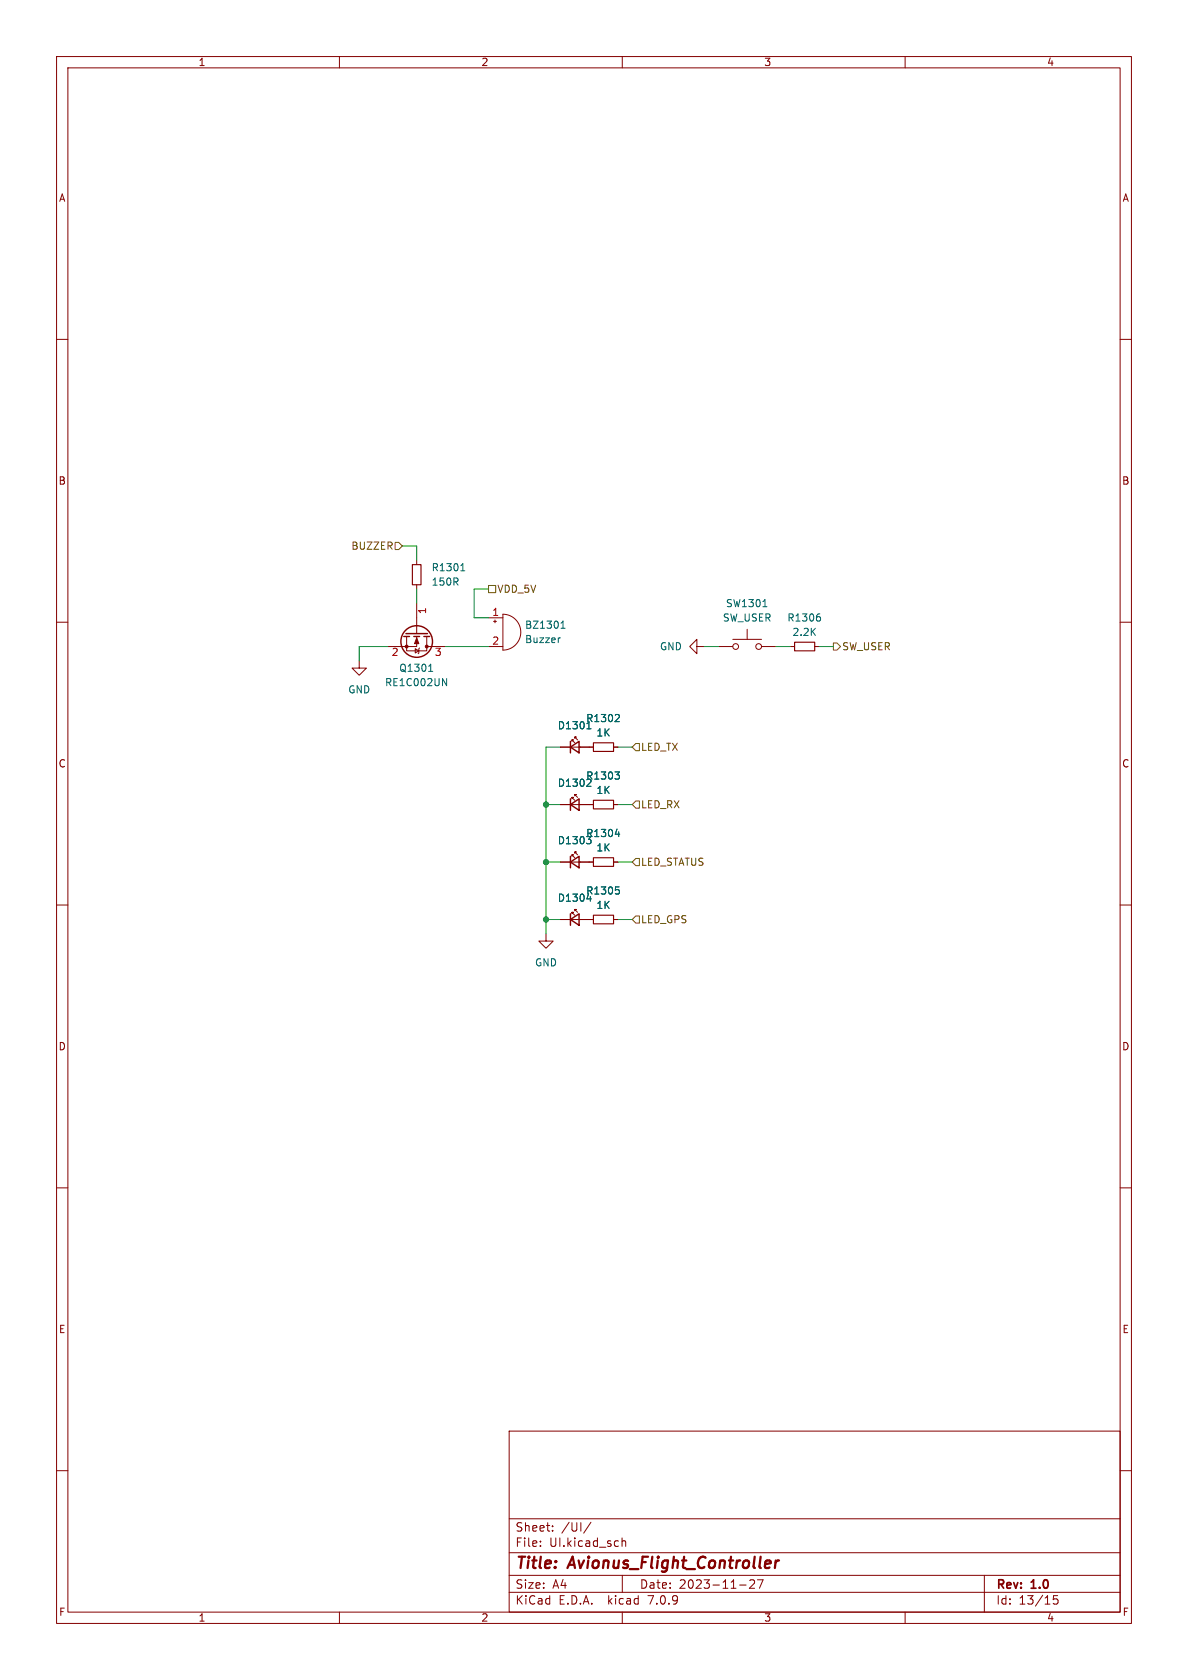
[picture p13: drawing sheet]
<svg xmlns="http://www.w3.org/2000/svg" width="210mm" height="297mm" viewBox="0 0 210 297" stroke-linecap="round" stroke-linejoin="round" font-family="sans-serif">
<defs><g id="words">
<g font-size="2.8" fill="#840000">
<text x="91" y="277.9">Title:</text>
<text x="100.7" y="277.9">Avionus_Flight_Controller</text>
</g>
<g font-size="2.1" fill="#840000">
<text x="91" y="273.7">File:</text>
<text x="91" y="271">Sheet:</text>
<text x="97.1" y="273.7">UI.kicad_sch</text>
<text x="99.2" y="271">/UI/</text>
<text x="91" y="281.1">Size:</text>
<text x="97.7" y="281.1">A4</text>
<text x="113" y="281.1">Date:</text>
<text x="120" y="281.1">2023-11-27</text>
<text x="176" y="281.3">Rev:</text>
<text x="182.4" y="281.3">1.0</text>
<text x="91" y="283.9">KiCad</text>
<text x="98.7" y="283.9">E.D.A.</text>
<text x="107.6" y="283.9">kicad</text>
<text x="114.9" y="283.9">7.0.9</text>
<text x="176" y="283.9">Id:</text>
<text x="180.1" y="283.9">13/15</text>
</g>
<g font-size="1.8" fill="#840000">
<text x="35" y="11.9">1</text>
<text x="85" y="11.9">2</text>
<text x="135" y="11.9">3</text>
<text x="185" y="11.9">4</text>
<text x="10.3" y="35.9">A</text>
<text x="198.4" y="35.9">A</text>
<text x="10.3" y="85.9">B</text>
<text x="198.3" y="85.9">B</text>
<text x="10.3" y="135.9">C</text>
<text x="198.3" y="135.9">C</text>
<text x="10.3" y="185.9">D</text>
<text x="198.3" y="185.9">D</text>
<text x="10.3" y="235.9">E</text>
<text x="198.3" y="235.9">E</text>
<text x="10.3" y="285.9">F</text>
<text x="35" y="286.9">1</text>
<text x="85" y="286.9">2</text>
<text x="135" y="286.9">3</text>
<text x="185" y="286.9">4</text>
<text x="198.4" y="285.9">F</text>
</g>
<g font-size="1.8" fill="#725600">
<text x="62" y="97.4">BUZZER</text>
<text x="87.8" y="105">VDD_5V</text>
<text x="148.8" y="115.2">SW_USER</text>
<text x="113.2" y="132.9">LED_TX</text>
<text x="113.2" y="143.1">LED_RX</text>
<text x="113.2" y="153.3">LED_STATUS</text>
<text x="113.2" y="163.4">LED_GPS</text>
</g>
<g font-size="1.8" fill="#006464">
<text x="76.2" y="101.2">R1301</text>
<text x="76.2" y="103.7">150R</text>
<text x="128.2" y="107.5">SW1301</text>
<text x="92.7" y="111.4">BZ1301</text>
<text x="92.7" y="113.9">Buzzer</text>
<text x="127.7" y="110.1">SW_USER</text>
<text x="139.1" y="110.1">R1306</text>
<text x="140" y="112.6">2.2K</text>
<text x="70.5" y="119">Q1301</text>
<text x="116.6" y="115.2">GND</text>
<text x="61.5" y="122.8">GND</text>
<text x="68" y="121.5">RE1C002UN</text>
<text x="98.5" y="129.1">D1301</text>
<text x="103.5" y="127.9">R1302</text>
<text x="105.3" y="130.4">1K</text>
<text x="98.5" y="139.3">D1302</text>
<text x="103.5" y="138">R1303</text>
<text x="105.3" y="140.6">1K</text>
<text x="98.5" y="149.5">D1303</text>
<text x="103.5" y="148.2">R1304</text>
<text x="105.3" y="150.7">1K</text>
<text x="98.5" y="159.6">D1304</text>
<text x="103.5" y="158.3">R1305</text>
<text x="105.3" y="160.9">1K</text>
<text x="94.5" y="171">GND</text>
</g>
<g font-size="1.8" fill="#a90000">
<text x="75.6" y="108.7" transform="rotate(-90 75.6 108.7)">1</text>
<text x="86.9" y="109">1</text>
<text x="69.1" y="116.3">2</text>
<text x="76.8" y="116.3">3</text>
<text x="86.9" y="114">2</text>
</g>
</g></defs>
<g fill="none" stroke="#840000" stroke-width=".18">
<path d="M10 10h190v277h-190zM12 12h186v273h-186zM60 10v2M110 10v2M160 10v2M10 60h2M198 60h2M73.7 99.1v.7M10 110h2M63.5 116.8v1.3h1.3l-1.3 1.3-1.3-1.3h1.3M71.9 112.5v2.6h3.5v-2.6M73.4 114.7l.6 .4-.6 .3z"/>
<path d="M73.7 112.5v1.8h-5.1M73.7 103.4v.7M73.7 106.7v5.3M74.2 114.6l-.2 .1v.7l-.1 .2M75.4 114.3h3.3M86.4 114.3h2.5M86.4 109.2h2.5M87.2 109.9h.6M87.5 109.6v.5M88.9 108.6a3.2 3.2 0 0 1 3.2 3.2 3.2 3.2 0 0 1-3.2 3.1zM123.2 114.3v-1.3l-1.3 1.3 1.3 1.3v-1.3h1.3M127 114.3h2.5"/>
<path d="M129.5 113h5.1M132.1 111.3v1.7M134.6 114.3h2.6M139.7 114.3h.8M144 114.3h.8M198 110h2M99.1 132.1h5.8M101.1 131.1v-.3h.2h-.2l.5 .5M101.6 130.6v-.3h.3h-.3l.5 .5M108.5 132.1h.7M10 160h2M99.1 152.4h5.8"/>
<path d="M99.1 142.2h5.8M101.1 151.4v-.3h.2h-.2l.5 .5M101.1 141.2v-.2h.2h-.2l.5 .5M101.6 150.9v-.3h.3h-.3l.5 .5M101.6 140.7v-.2h.3h-.3l.5 .5M108.5 152.4h.7M108.5 142.2h.7M198 160h2M96.5 165.1v1.3h1.3l-1.3 1.2-1.3-1.2h1.3M99.1 162.6h5.8M101.1 161.5v-.2h.2h-.2l.5 .5M101.6 161v-.2h.3h-.3l.5 .5"/>
<path d="M108.5 162.6h.7M10 210h2M198 210h2M10 260h2M90 253h108v32h-108zM198 260h2M90 278.5h108M90 274.5h108M90 268.5h108M95.5 273.2v.2M95.5 272.5v.1M97.7 270.5v.2"/>
<path d="M97.7 269.8v.1M104.5 269.1l-1.3 1.9M110 271.9v1.5M110 272.5l.2-.1 .3 .1 .1 .9M110 278.5v3M133.3 279.4v.5l-.8 .9h.9M134.9 279.3l-.6 1.5M174 278.5v6.5M60 285v2M90 281.5h108M110 285v2M130.8 280.2h1.1"/>
<path d="M160 285v2M187 282.1h-.7l-.1 .7 .2-.1h.5l.1 .2v.5l-.2 .2-.6-.2"/>
<circle cx="130" cy="114.3" r=".51"/>
<circle cx="134.1" cy="114.3" r=".51"/>
</g>
<path d="M137.1 275.9l-.1 1.3M137.7 275.9l-.4 .1-.2 .3" fill="none" stroke="#840000" stroke-width=".4"/>
<g fill="none" stroke="#840000" stroke-width=".25">
<path d="M71.4 112.5h1M71.8 112h3.8M73.2 112.5h1M74.9 112.5h1M100.8 132.1l1.6-1v2zM100.8 131.1v2M100.8 152.4l1.6-1v2zM100.8 142.2l1.6-1v2.1zM100.8 141.2v2.1M100.8 151.4v2M100.8 162.6l1.6-1.1v2.1zM100.8 161.5v2.1"/>
<circle cx="73.7" cy="113.4" r="2.79"/>
</g>
<g fill="none" stroke="#006464" stroke-width=".18">
<path d="M81.6 99.9l.2-.3v1.3M75.8 118.7h.7M76 117.6l.1-.2v1.3M78.2 120l.8 1.2v-1.2M81.5 100.9h.7M99.1 112.8h-.3M99.2 111.1h.7M99.2 110.2l.3-.4v1.3M134.9 107.3h.7M144.7 108.5h.2M144.8 109l.3 .3v.3l-.3 .2M103.7 128.8h.8"/>
<path d="M104.1 127.6v1.2M104.4 138.3l-.7 .7h.8M108.7 136.5h.8l-.4 .5M109.3 126.3l.2 .3-.1 .3-.7 .7h.8M109.3 137l.2 .2v.3l-.2 .2M104.4 158.5v.8M104.5 148.6v.3l-.3 .3M108.8 147.5h.8M108.8 156.8h.6M109.3 157.3l.2 .2v.3l-.2 .3M109.4 147.1v.8"/>
</g>
<path d="M72.9 99.8h1.5v3.6h-1.5zM140.5 113.5h3.5v1.6h-3.5zM104.9 131.3h3.6v1.5h-3.6zM104.9 151.6h3.6v1.6h-3.6zM104.9 141.5h3.6v1.5h-3.6zM104.9 161.8h3.6v1.5h-3.6z" fill="none" stroke="#840000" stroke-width=".2"/>
<g fill="#840000" stroke="#840000" stroke-width=".18">
<path d="M73.7 112.8l.3 1h-.7z"/>
<circle cx="71.9" cy="114.3" r=".25"/>
<circle cx="75.4" cy="114.3" r=".25"/>
</g>
<path d="M69.8 95.9h.7l.6 .6-.6 .7h-.7zM86.4 103.5h1.2v1.3h-1.2zM147.3 113.7h.7l.6 .6-.6 .6h-.7zM112.4 131.4h.6v1.3h-.6l-.6-.6zM112.4 151.8h.6v1.2h-.6l-.6-.6zM112.4 141.6h.6v1.3h-.6l-.6-.7zM112.4 161.9h.6v1.3h-.6l-.6-.6z" fill="none" stroke="#725600" stroke-width=".18"/>
<g fill="none" stroke="#009600" stroke-width=".18">
<path d="M71.1 96.5h2.6v2.6M68.6 114.3h-5.1v2.5M73.7 104.1v2.6M78.7 114.3h7.7M86.4 104.1h-2.6v5.1h2.6M124.5 114.3h2.5M137.2 114.3h2.5M144.8 114.3h2.5M99.1 132.1h-2.6v33M109.2 132.1h2.6M96.5 152.4h2.6M96.5 142.2h2.6"/>
<path d="M109.2 152.4h2.6M109.2 142.2h2.6M96.5 162.6h2.6M109.2 162.6h2.6"/>
</g>
<g fill="#009600" stroke="#009600" stroke-width=".18">
<circle cx="96.5" cy="152.4" r=".46"/>
<circle cx="96.5" cy="162.6" r=".46"/>
<circle cx="96.5" cy="142.2" r=".46"/>
</g>
<use href="#words"/>
</svg>
